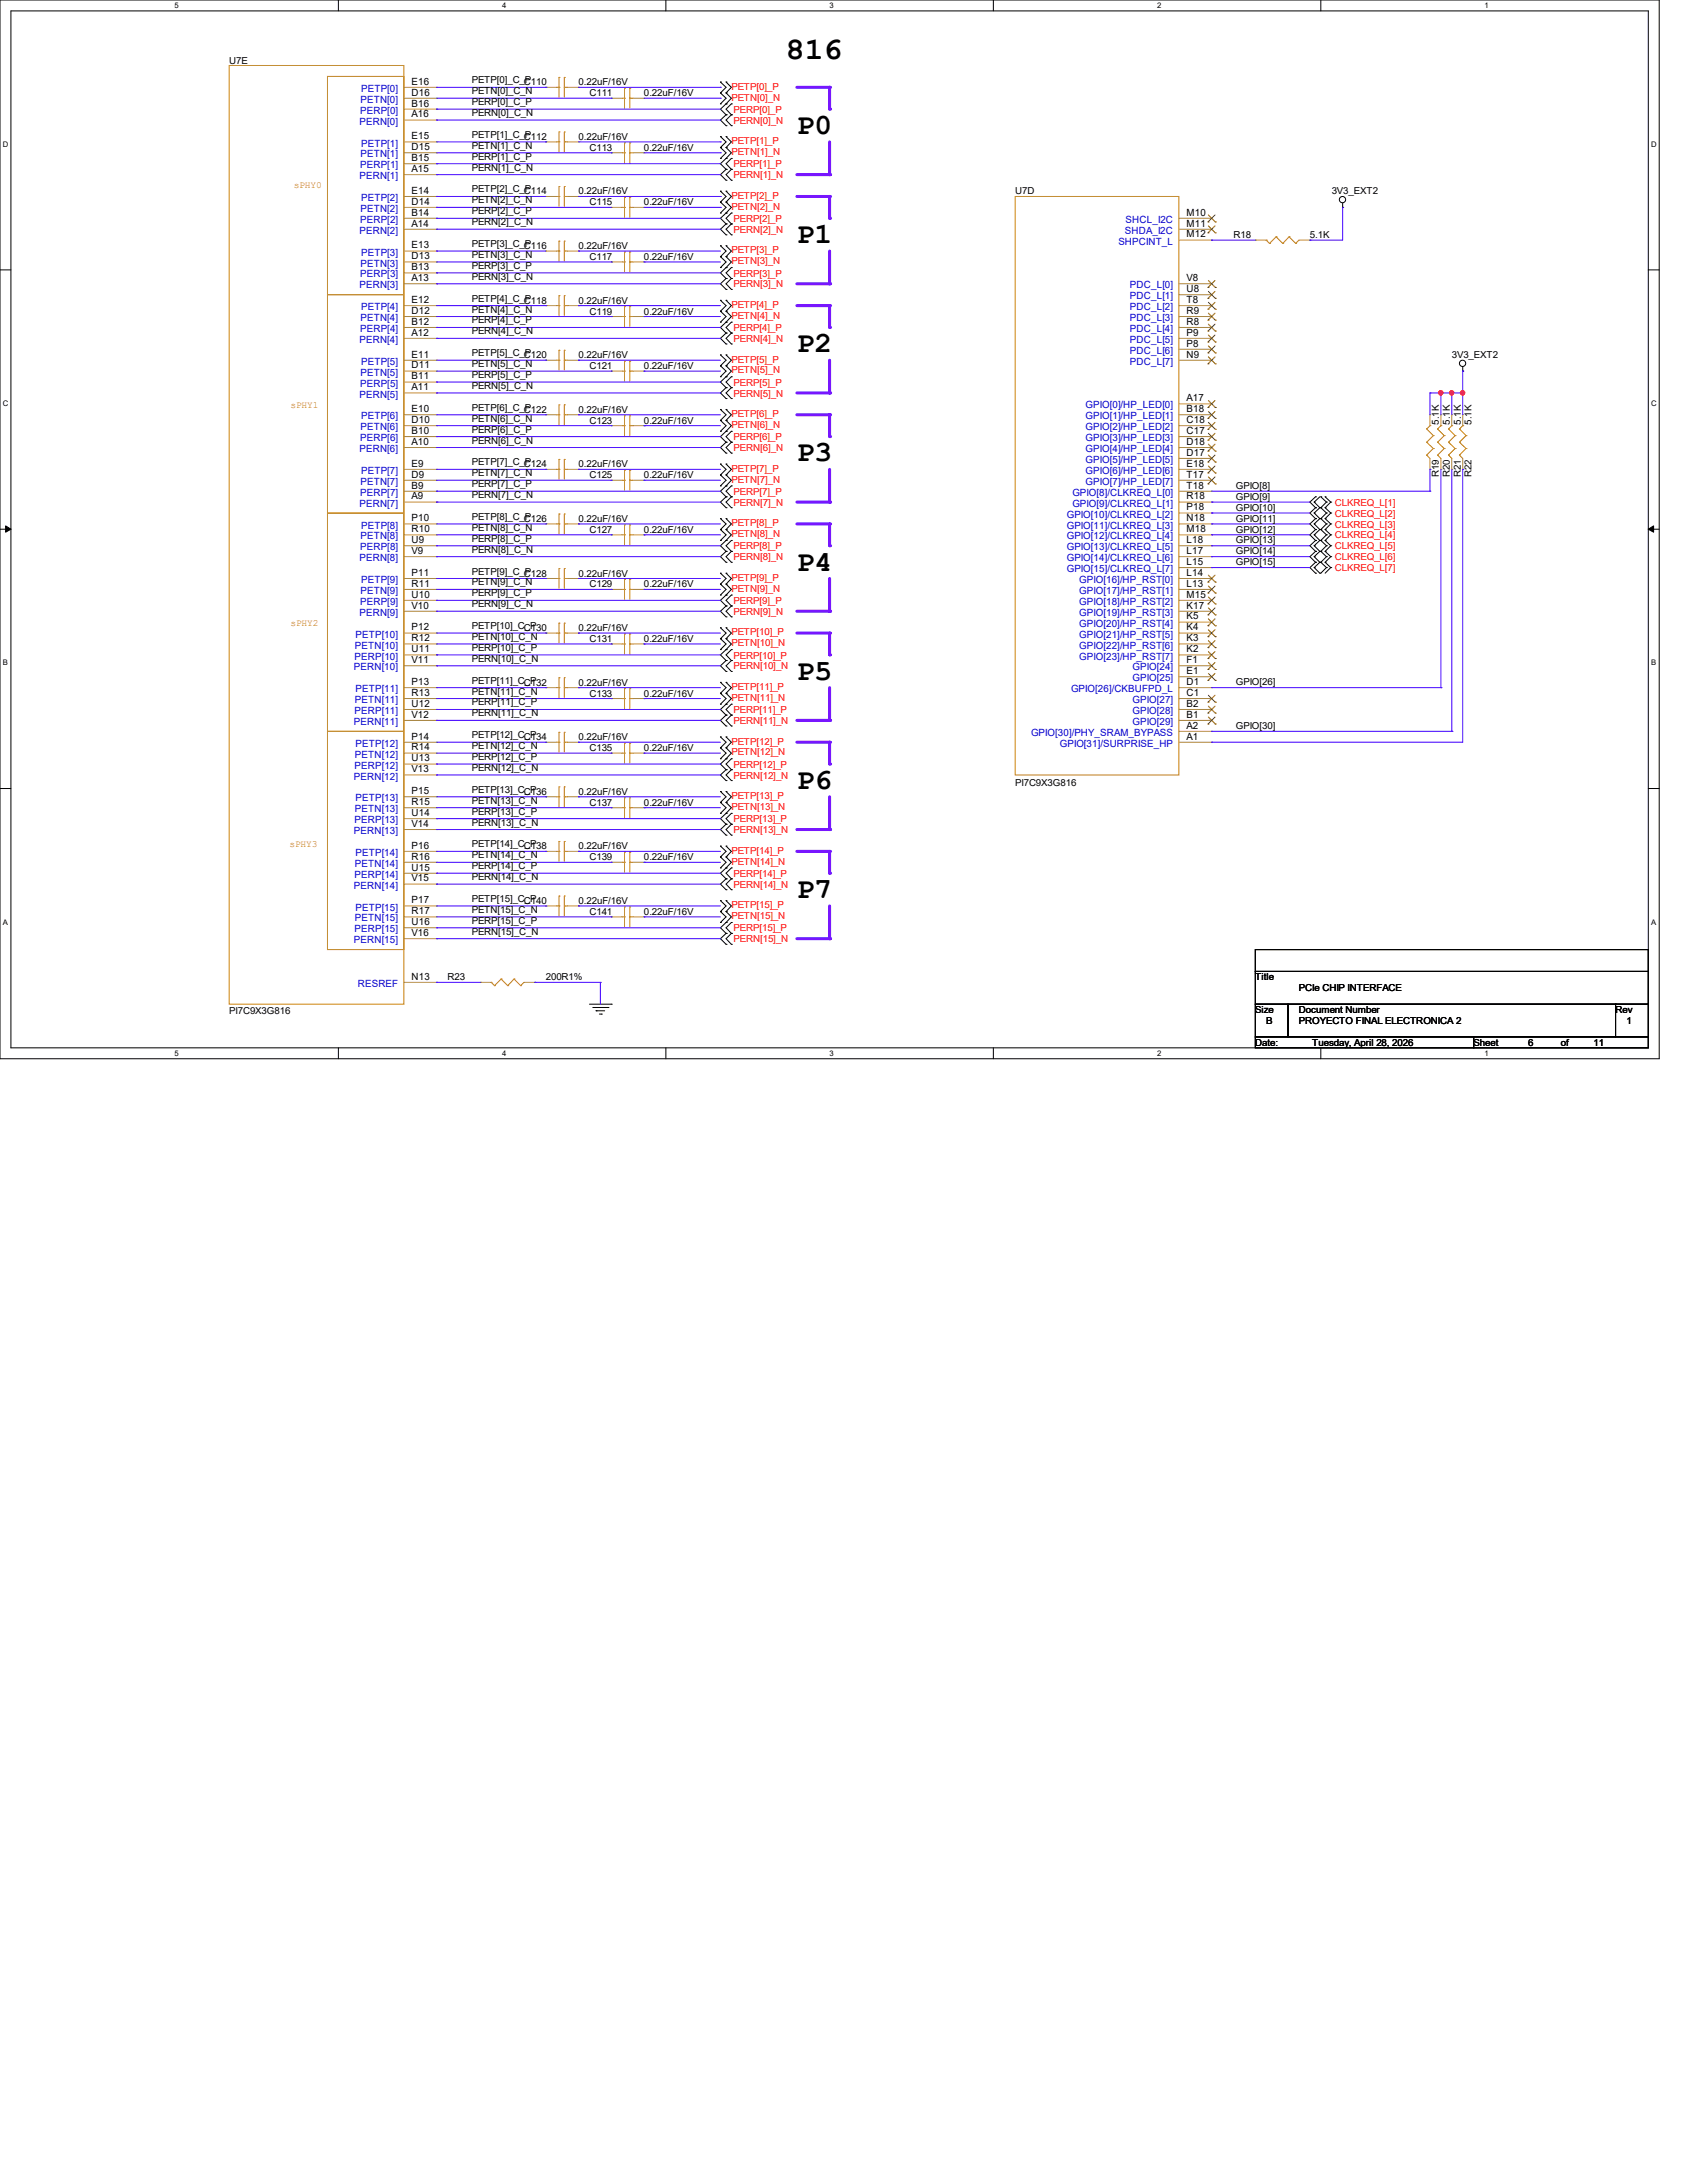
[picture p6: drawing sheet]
<svg xmlns="http://www.w3.org/2000/svg" width="216mm" height="279mm" viewBox="0 0 216 279" stroke-linecap="round" stroke-linejoin="round" font-family="sans-serif">
<defs><g id="words">
<text font-size="4" x="100.6" y="7.6">816</text>
<g font-size="3.8">
<text x="102" y="17.1">P0</text>
<text x="102" y="31.1">P1</text>
<text x="102" y="45.1">P2</text>
<text x="102" y="59.1">P3</text>
<text x="102" y="73">P4</text>
<text x="102" y="87">P5</text>
<text x="102" y="101">P6</text>
<text x="102" y="114.9">P7</text>
</g>
<g font-size="1.3" fill="#00c">
<text x="46.2" y="11.8">PETP[0]</text>
<text x="46" y="16">PERN[0]</text>
<text x="46.1" y="14.6">PERP[0]</text>
<text x="46.1" y="13.2">PETN[0]</text>
<text x="46" y="22.9">PERN[1]</text>
<text x="46.1" y="21.5">PERP[1]</text>
<text x="46.1" y="20.2">PETN[1]</text>
<text x="46.2" y="18.8">PETP[1]</text>
<text x="46" y="29.9">PERN[2]</text>
<text x="46.1" y="28.5">PERP[2]</text>
<text x="46.1" y="27.1">PETN[2]</text>
<text x="46.2" y="25.7">PETP[2]</text>
<text x="144" y="29.9">SHDA_I2C</text>
<text x="144.1" y="28.5">SHCL_I2C</text>
<text x="46.1" y="35.5">PERP[3]</text>
<text x="46.1" y="34.1">PETN[3]</text>
<text x="46.2" y="32.7">PETP[3]</text>
<text x="143.1" y="31.3">SHPCINT_L</text>
<text x="46" y="36.9">PERN[3]</text>
<text x="46.1" y="41.1">PETN[4]</text>
<text x="46.2" y="39.7">PETP[4]</text>
<text x="144.6" y="36.9">PDC_L[0]</text>
<text x="144.6" y="38.3">PDC_L[1]</text>
<text x="144.6" y="39.7">PDC_L[2]</text>
<text x="144.6" y="41.1">PDC_L[3]</text>
<text x="46" y="43.9">PERN[4]</text>
<text x="46.1" y="42.5">PERP[4]</text>
<text x="46.2" y="46.7">PETP[5]</text>
<text x="144.6" y="42.5">PDC_L[4]</text>
<text x="144.6" y="43.9">PDC_L[5]</text>
<text x="144.6" y="45.3">PDC_L[6]</text>
<text x="144.6" y="46.7">PDC_L[7]</text>
<text x="46" y="50.9">PERN[5]</text>
<text x="46.1" y="49.5">PERP[5]</text>
<text x="46.1" y="48.1">PETN[5]</text>
<text x="46.2" y="53.7">PETP[6]</text>
<text x="138.9" y="52.3">GPIO[0]/HP_LED[0]</text>
<text x="138.9" y="53.7">GPIO[1]/HP_LED[1]</text>
<text x="46" y="57.9">PERN[6]</text>
<text x="46.1" y="56.5">PERP[6]</text>
<text x="46.1" y="55.1">PETN[6]</text>
<text x="138.9" y="55.1">GPIO[2]/HP_LED[2]</text>
<text x="138.9" y="56.5">GPIO[3]/HP_LED[3]</text>
<text x="138.9" y="57.9">GPIO[4]/HP_LED[4]</text>
<text x="138.9" y="59.3">GPIO[5]/HP_LED[5]</text>
<text x="46" y="64.9">PERN[7]</text>
<text x="46.1" y="63.5">PERP[7]</text>
<text x="46.1" y="62.1">PETN[7]</text>
<text x="46.2" y="60.7">PETP[7]</text>
<text x="137.2" y="63.5">GPIO[8]/CLKREQ_L[0]</text>
<text x="137.2" y="64.9">GPIO[9]/CLKREQ_L[1]</text>
<text x="138.9" y="60.7">GPIO[6]/HP_LED[6]</text>
<text x="138.9" y="62.1">GPIO[7]/HP_LED[7]</text>
<text x="46" y="71.8">PERN[8]</text>
<text x="46.1" y="70.4">PERP[8]</text>
<text x="46.1" y="69">PETN[8]</text>
<text x="46.2" y="67.6">PETP[8]</text>
<text x="136.5" y="66.2">GPIO[10]/CLKREQ_L[2]</text>
<text x="136.5" y="67.6">GPIO[11]/CLKREQ_L[3]</text>
<text x="136.5" y="69">GPIO[12]/CLKREQ_L[4]</text>
<text x="136.5" y="70.4">GPIO[13]/CLKREQ_L[5]</text>
<text x="136.5" y="71.8">GPIO[14]/CLKREQ_L[6]</text>
<text x="46.1" y="77.4">PERP[9]</text>
<text x="46.1" y="76">PETN[9]</text>
<text x="46.2" y="74.6">PETP[9]</text>
<text x="136.5" y="73.2">GPIO[15]/CLKREQ_L[7]</text>
<text x="138.1" y="74.6">GPIO[16]/HP_RST[0]</text>
<text x="138.1" y="76">GPIO[17]/HP_RST[1]</text>
<text x="138.1" y="77.4">GPIO[18]/HP_RST[2]</text>
<text x="45.4" y="83">PETN[10]</text>
<text x="45.5" y="81.6">PETP[10]</text>
<text x="46" y="78.8">PERN[9]</text>
<text x="138.1" y="78.8">GPIO[19]/HP_RST[3]</text>
<text x="138.1" y="80.2">GPIO[20]/HP_RST[4]</text>
<text x="138.1" y="81.6">GPIO[21]/HP_RST[5]</text>
<text x="138.1" y="83">GPIO[22]/HP_RST[6]</text>
<text x="45.3" y="85.8">PERN[10]</text>
<text x="45.4" y="84.4">PERP[10]</text>
<text x="45.4" y="90">PETN[11]</text>
<text x="45.5" y="88.6">PETP[11]</text>
<text x="137.1" y="88.6">GPIO[26]/CKBUFPD_L</text>
<text x="138.1" y="84.4">GPIO[23]/HP_RST[7]</text>
<text x="144.9" y="85.8">GPIO[24]</text>
<text x="144.9" y="87.2">GPIO[25]</text>
<text x="144.9" y="90">GPIO[27]</text>
<text x="45.3" y="92.8">PERN[11]</text>
<text x="45.4" y="91.4">PERP[11]</text>
<text x="45.5" y="95.6">PETP[12]</text>
<text x="131.9" y="94.2">GPIO[30]/PHY_SRAM_BYPASS</text>
<text x="135.6" y="95.6">GPIO[31]/SURPRISE_HP</text>
<text x="144.9" y="91.4">GPIO[28]</text>
<text x="144.9" y="92.8">GPIO[29]</text>
<text x="45.3" y="99.8">PERN[12]</text>
<text x="45.4" y="98.4">PERP[12]</text>
<text x="45.4" y="97">PETN[12]</text>
<text x="45.3" y="106.8">PERN[13]</text>
<text x="45.4" y="105.4">PERP[13]</text>
<text x="45.4" y="104">PETN[13]</text>
<text x="45.5" y="102.6">PETP[13]</text>
<text x="45.3" y="113.7">PERN[14]</text>
<text x="45.4" y="112.3">PERP[14]</text>
<text x="45.4" y="111">PETN[14]</text>
<text x="45.5" y="109.6">PETP[14]</text>
<text x="45.4" y="119.3">PERP[15]</text>
<text x="45.4" y="117.9">PETN[15]</text>
<text x="45.5" y="116.5">PETP[15]</text>
<text x="45.3" y="120.7">PERN[15]</text>
<text x="45.8" y="126.3">RESREF</text>
</g>
<g font-size="1.3">
<text x="52.7" y="10.8">E16</text>
<text x="52.7" y="15">A16</text>
<text x="52.7" y="13.6">B16</text>
<text x="52.7" y="12.2">D16</text>
<text x="52.7" y="17.8">E15</text>
<text x="52.7" y="22">A15</text>
<text x="52.7" y="20.6">B15</text>
<text x="52.7" y="19.2">D15</text>
<text x="52.7" y="29">A14</text>
<text x="52.7" y="27.6">B14</text>
<text x="52.7" y="26.2">D14</text>
<text x="52.7" y="24.8">E14</text>
<text x="151.8" y="27.6">M10</text>
<text x="151.8" y="29">M11</text>
<text x="52.7" y="36">A13</text>
<text x="52.7" y="34.6">B13</text>
<text x="52.7" y="33.2">D13</text>
<text x="52.7" y="31.8">E13</text>
<text x="151.8" y="36">V8</text>
<text x="151.8" y="30.4">M12</text>
<text x="52.7" y="41.6">B12</text>
<text x="52.7" y="40.2">D12</text>
<text x="52.7" y="38.8">E12</text>
<text x="151.8" y="37.4">U8</text>
<text x="151.8" y="38.8">T8</text>
<text x="151.8" y="40.2">R9</text>
<text x="151.8" y="41.6">R8</text>
<text x="52.7" y="43">A12</text>
<text x="52.7" y="47.2">D11</text>
<text x="52.7" y="45.8">E11</text>
<text x="151.8" y="43">P9</text>
<text x="151.8" y="44.4">P8</text>
<text x="151.8" y="45.8">N9</text>
<text x="52.7" y="50">A11</text>
<text x="52.7" y="48.6">B11</text>
<text x="52.7" y="52.7">E10</text>
<text x="151.8" y="51.3">A17</text>
<text x="151.8" y="52.7">B18</text>
<text x="52.7" y="56.9">A10</text>
<text x="52.7" y="55.5">B10</text>
<text x="52.7" y="54.1">D10</text>
<text x="52.7" y="59.7">E9</text>
<text x="151.8" y="54.1">C18</text>
<text x="151.8" y="55.5">C17</text>
<text x="151.8" y="56.9">D18</text>
<text x="151.8" y="58.3">D17</text>
<text x="151.8" y="59.7">E18</text>
<text x="52.7" y="63.9">A9</text>
<text x="52.7" y="62.5">B9</text>
<text x="52.7" y="61.1">D9</text>
<text x="151.8" y="65.3">P18</text>
<text x="151.8" y="61.1">T17</text>
<text x="151.8" y="62.5">T18</text>
<text x="151.8" y="63.9">R18</text>
<text x="52.7" y="70.9">V9</text>
<text x="52.7" y="69.5">U9</text>
<text x="52.7" y="68.1">R10</text>
<text x="52.7" y="66.7">P10</text>
<text x="151.8" y="66.7">N18</text>
<text x="151.8" y="68.1">M18</text>
<text x="151.8" y="69.5">L18</text>
<text x="151.8" y="70.9">L17</text>
<text x="52.7" y="77.9">V10</text>
<text x="52.7" y="76.5">U10</text>
<text x="52.7" y="75.1">R11</text>
<text x="52.7" y="73.7">P11</text>
<text x="151.8" y="72.3">L15</text>
<text x="151.8" y="73.7">L14</text>
<text x="151.8" y="75.1">L13</text>
<text x="151.8" y="76.5">M15</text>
<text x="151.8" y="77.9">K17</text>
<text x="52.7" y="83.5">U11</text>
<text x="52.7" y="82.1">R12</text>
<text x="52.7" y="80.7">P12</text>
<text x="151.8" y="79.3">K5</text>
<text x="151.8" y="80.7">K4</text>
<text x="151.8" y="82.1">K3</text>
<text x="151.8" y="83.5">K2</text>
<text x="52.7" y="84.9">V11</text>
<text x="52.7" y="89.1">R13</text>
<text x="52.7" y="87.7">P13</text>
<text x="151.8" y="84.9">F1</text>
<text x="151.8" y="86.3">E1</text>
<text x="151.8" y="87.7">D1</text>
<text x="151.8" y="89.1">C1</text>
<text x="52.7" y="91.9">V12</text>
<text x="52.7" y="90.5">U12</text>
<text x="52.7" y="94.7">P14</text>
<text x="151.8" y="90.5">B2</text>
<text x="151.8" y="91.9">B1</text>
<text x="151.8" y="93.3">A2</text>
<text x="151.8" y="94.7">A1</text>
<text x="52.7" y="98.8">V13</text>
<text x="52.7" y="97.4">U13</text>
<text x="52.7" y="96.1">R14</text>
<text x="52.7" y="101.6">P15</text>
<text x="52.7" y="105.8">V14</text>
<text x="52.7" y="104.4">U14</text>
<text x="52.7" y="103">R15</text>
<text x="52.7" y="112.8">V15</text>
<text x="52.7" y="111.4">U15</text>
<text x="52.7" y="110">R16</text>
<text x="52.7" y="108.6">P16</text>
<text x="52.7" y="119.8">V16</text>
<text x="52.7" y="118.4">U16</text>
<text x="52.7" y="117">R17</text>
<text x="52.7" y="115.6">P17</text>
<text x="52.7" y="125.4">N13</text>
</g>
<g font-size="1.2">
<text x="29.3" y="8.1">U7E</text>
<text x="60.4" y="10.7">PETP[0]_C_P</text>
<text x="67.1" y="10.9">C110</text>
<text x="74" y="10.9">0.22uF/16V</text>
<text x="60.4" y="12.1">PETN[0]_C_N</text>
<text x="60.4" y="13.5">PERP[0]_C_P</text>
<text x="60.4" y="14.9">PERN[0]_C_N</text>
<text x="60.4" y="17.7">PETP[1]_C_P</text>
<text x="67.1" y="17.9">C112</text>
<text x="74" y="17.9">0.22uF/16V</text>
<text x="75.4" y="12.3">C111</text>
<text x="82.4" y="12.3">0.22uF/16V</text>
<text x="60.4" y="19">PETN[1]_C_N</text>
<text x="60.4" y="20.4">PERP[1]_C_P</text>
<text x="60.4" y="21.8">PERN[1]_C_N</text>
<text x="75.4" y="19.3">C113</text>
<text x="82.4" y="19.3">0.22uF/16V</text>
<text x="60.4" y="24.6">PETP[2]_C_P</text>
<text x="60.4" y="26">PETN[2]_C_N</text>
<text x="60.4" y="27.4">PERP[2]_C_P</text>
<text x="60.4" y="28.8">PERN[2]_C_N</text>
<text x="67.1" y="24.9">C114</text>
<text x="74" y="24.9">0.22uF/16V</text>
<text x="75.4" y="26.3">C115</text>
<text x="82.4" y="26.3">0.22uF/16V</text>
<text x="129.9" y="24.9">U7D</text>
<text x="170.4" y="24.9">3V3_EXT2</text>
<text x="60.4" y="31.6">PETP[3]_C_P</text>
<text x="60.4" y="33">PETN[3]_C_N</text>
<text x="60.4" y="34.4">PERP[3]_C_P</text>
<text x="60.4" y="35.8">PERN[3]_C_N</text>
<text x="67.1" y="31.9">C116</text>
<text x="74" y="31.9">0.22uF/16V</text>
<text x="75.4" y="33.3">C117</text>
<text x="82.4" y="33.3">0.22uF/16V</text>
<text x="157.9" y="30.5">R18</text>
<text x="167.6" y="30.5">5.1K</text>
<text x="60.4" y="38.6">PETP[4]_C_P</text>
<text x="60.4" y="40">PETN[4]_C_N</text>
<text x="60.4" y="41.4">PERP[4]_C_P</text>
<text x="67.1" y="38.9">C118</text>
<text x="74" y="38.9">0.22uF/16V</text>
<text x="75.4" y="40.3">C119</text>
<text x="82.4" y="40.3">0.22uF/16V</text>
<text x="60.4" y="42.8">PERN[4]_C_N</text>
<text x="60.4" y="45.6">PETP[5]_C_P</text>
<text x="60.4" y="47">PETN[5]_C_N</text>
<text x="67.1" y="45.8">C120</text>
<text x="74" y="45.8">0.22uF/16V</text>
<text x="75.4" y="47.2">C121</text>
<text x="82.4" y="47.2">0.22uF/16V</text>
<text x="185.8" y="45.8">3V3_EXT2</text>
<text x="60.4" y="48.4">PERP[5]_C_P</text>
<text x="60.4" y="49.8">PERN[5]_C_N</text>
<text x="60.4" y="52.6">PETP[6]_C_P</text>
<text x="60.4" y="54">PETN[6]_C_N</text>
<text x="67.1" y="52.8">C122</text>
<text x="74" y="52.8">0.22uF/16V</text>
<text x="60.4" y="55.4">PERP[6]_C_P</text>
<text x="60.4" y="56.8">PERN[6]_C_N</text>
<text x="60.4" y="59.6">PETP[7]_C_P</text>
<text x="67.1" y="59.8">C124</text>
<text x="74" y="59.8">0.22uF/16V</text>
<text x="75.4" y="54.2">C123</text>
<text x="82.4" y="54.2">0.22uF/16V</text>
<text x="184.1" y="54.4" transform="rotate(-90 184.1 54.4)">5.1K</text>
<text x="185.5" y="54.4" transform="rotate(-90 185.5 54.4)">5.1K</text>
<text x="186.9" y="54.4" transform="rotate(-90 186.9 54.4)">5.1K</text>
<text x="188.3" y="54.4" transform="rotate(-90 188.3 54.4)">5.1K</text>
<text x="60.4" y="61">PETN[7]_C_N</text>
<text x="60.4" y="62.4">PERP[7]_C_P</text>
<text x="60.4" y="63.8">PERN[7]_C_N</text>
<text x="75.4" y="61.2">C125</text>
<text x="82.4" y="61.2">0.22uF/16V</text>
<text x="158.2" y="62.6">GPIO[8]</text>
<text x="158.2" y="64">GPIO[9]</text>
<text x="158.2" y="65.4">GPIO[10]</text>
<text x="184.1" y="61" transform="rotate(-90 184.1 61)">R19</text>
<text x="185.5" y="61" transform="rotate(-90 185.5 61)">R20</text>
<text x="186.9" y="61" transform="rotate(-90 186.9 61)">R21</text>
<text x="188.3" y="61" transform="rotate(-90 188.3 61)">R22</text>
<text x="60.4" y="66.5">PETP[8]_C_P</text>
<text x="60.4" y="67.9">PETN[8]_C_N</text>
<text x="60.4" y="69.3">PERP[8]_C_P</text>
<text x="60.4" y="70.7">PERN[8]_C_N</text>
<text x="67.1" y="66.8">C126</text>
<text x="74" y="66.8">0.22uF/16V</text>
<text x="75.4" y="68.2">C127</text>
<text x="82.4" y="68.2">0.22uF/16V</text>
<text x="158.2" y="66.8">GPIO[11]</text>
<text x="158.2" y="68.2">GPIO[12]</text>
<text x="158.2" y="69.6">GPIO[13]</text>
<text x="158.2" y="70.9">GPIO[14]</text>
<text x="60.4" y="73.5">PETP[9]_C_P</text>
<text x="60.4" y="74.9">PETN[9]_C_N</text>
<text x="60.4" y="76.3">PERP[9]_C_P</text>
<text x="60.4" y="77.7">PERN[9]_C_N</text>
<text x="67.1" y="73.8">C128</text>
<text x="74" y="73.8">0.22uF/16V</text>
<text x="75.4" y="75.2">C129</text>
<text x="82.4" y="75.2">0.22uF/16V</text>
<text x="158.2" y="72.3">GPIO[15]</text>
<text x="60.4" y="80.5">PETP[10]_C_P</text>
<text x="60.4" y="81.9">PETN[10]_C_N</text>
<text x="60.4" y="83.3">PERP[10]_C_P</text>
<text x="67.1" y="80.8">C130</text>
<text x="74" y="80.8">0.22uF/16V</text>
<text x="75.4" y="82.2">C131</text>
<text x="82.4" y="82.2">0.22uF/16V</text>
<text x="60.4" y="84.7">PERN[10]_C_N</text>
<text x="60.4" y="87.5">PETP[11]_C_P</text>
<text x="60.4" y="88.9">PETN[11]_C_N</text>
<text x="67.1" y="87.8">C132</text>
<text x="74" y="87.8">0.22uF/16V</text>
<text x="75.4" y="89.2">C133</text>
<text x="82.4" y="89.2">0.22uF/16V</text>
<text x="158.2" y="87.7">GPIO[26]</text>
<text x="60.4" y="90.3">PERP[11]_C_P</text>
<text x="60.4" y="91.7">PERN[11]_C_N</text>
<text x="60.4" y="94.5">PETP[12]_C_P</text>
<text x="60.4" y="95.9">PETN[12]_C_N</text>
<text x="67.1" y="94.7">C134</text>
<text x="74" y="94.7">0.22uF/16V</text>
<text x="158.2" y="93.3">GPIO[30]</text>
<text x="60.4" y="97.3">PERP[12]_C_P</text>
<text x="60.4" y="98.7">PERN[12]_C_N</text>
<text x="60.4" y="101.5">PETP[13]_C_P</text>
<text x="67.1" y="101.7">C136</text>
<text x="74" y="101.7">0.22uF/16V</text>
<text x="75.4" y="96.1">C135</text>
<text x="82.4" y="96.1">0.22uF/16V</text>
<text x="129.9" y="100.6">PI7C9X3G816</text>
<text x="60.4" y="102.9">PETN[13]_C_N</text>
<text x="60.4" y="104.3">PERP[13]_C_P</text>
<text x="60.4" y="105.7">PERN[13]_C_N</text>
<text x="75.4" y="103.1">C137</text>
<text x="82.4" y="103.1">0.22uF/16V</text>
<text x="60.4" y="108.5">PETP[14]_C_P</text>
<text x="60.4" y="109.9">PETN[14]_C_N</text>
<text x="60.4" y="111.3">PERP[14]_C_P</text>
<text x="60.4" y="112.6">PERN[14]_C_N</text>
<text x="67.1" y="108.7">C138</text>
<text x="74" y="108.7">0.22uF/16V</text>
<text x="75.4" y="110.1">C139</text>
<text x="82.4" y="110.1">0.22uF/16V</text>
<text x="60.4" y="115.4">PETP[15]_C_P</text>
<text x="60.4" y="116.8">PETN[15]_C_N</text>
<text x="60.4" y="118.2">PERP[15]_C_P</text>
<text x="60.4" y="119.6">PERN[15]_C_N</text>
<text x="67.1" y="115.7">C140</text>
<text x="74" y="115.7">0.22uF/16V</text>
<text x="75.4" y="117.1">C141</text>
<text x="82.4" y="117.1">0.22uF/16V</text>
<text x="57.3" y="125.5">R23</text>
<text x="69.8" y="125.5">200R1%</text>
<text x="160.6" y="125.5">Title</text>
<text x="29.3" y="129.8">PI7C9X3G816</text>
<text x="160.6" y="129.7">Size</text>
<text x="162" y="131.1">B</text>
<text x="166.2" y="129.7">Document Number</text>
<text x="166.2" y="131.1">PROYECTO FINAL ELECTRONICA 2</text>
<text x="166.2" y="126.9">PCIe CHIP INTERFACE</text>
<text x="206.8" y="129.7">Rev</text>
<text x="208.1" y="131.1">1</text>
<text x="160.6" y="133.9">Date:</text>
<text x="167.9" y="133.9">Tuesday, April 28, 2026</text>
<text x="188.6" y="133.9">Sheet</text>
<text x="195.6" y="133.9">6</text>
<text x="199.8" y="133.9">of</text>
<text x="204" y="133.9">11</text>
</g>
<g font-size="1.2" fill="#f00">
<text x="93.6" y="11.5">PETP[0]_P</text>
<text x="93.6" y="12.9">PETN[0]_N</text>
<text x="93.9" y="14.4">PERP[0]_P</text>
<text x="93.9" y="15.8">PERN[0]_N</text>
<text x="93.6" y="18.5">PETP[1]_P</text>
<text x="93.6" y="19.9">PETN[1]_N</text>
<text x="93.9" y="21.4">PERP[1]_P</text>
<text x="93.9" y="22.8">PERN[1]_N</text>
<text x="93.6" y="25.4">PETP[2]_P</text>
<text x="93.6" y="26.8">PETN[2]_N</text>
<text x="93.9" y="28.4">PERP[2]_P</text>
<text x="93.9" y="29.8">PERN[2]_N</text>
<text x="93.6" y="32.4">PETP[3]_P</text>
<text x="93.6" y="33.8">PETN[3]_N</text>
<text x="93.9" y="35.4">PERP[3]_P</text>
<text x="93.6" y="39.4">PETP[4]_P</text>
<text x="93.6" y="40.8">PETN[4]_N</text>
<text x="93.9" y="36.8">PERN[3]_N</text>
<text x="93.6" y="46.4">PETP[5]_P</text>
<text x="93.6" y="47.8">PETN[5]_N</text>
<text x="93.9" y="42.4">PERP[4]_P</text>
<text x="93.9" y="43.8">PERN[4]_N</text>
<text x="93.6" y="53.4">PETP[6]_P</text>
<text x="93.9" y="49.4">PERP[5]_P</text>
<text x="93.9" y="50.8">PERN[5]_N</text>
<text x="93.6" y="54.8">PETN[6]_N</text>
<text x="93.9" y="56.3">PERP[6]_P</text>
<text x="93.9" y="57.7">PERN[6]_N</text>
<text x="93.6" y="60.4">PETP[7]_P</text>
<text x="93.6" y="61.8">PETN[7]_N</text>
<text x="93.9" y="63.3">PERP[7]_P</text>
<text x="93.9" y="64.7">PERN[7]_N</text>
<text x="170.9" y="64.7">CLKREQ_L[1]</text>
<text x="93.6" y="67.4">PETP[8]_P</text>
<text x="93.6" y="68.7">PETN[8]_N</text>
<text x="93.9" y="70.3">PERP[8]_P</text>
<text x="93.9" y="71.7">PERN[8]_N</text>
<text x="170.9" y="66.1">CLKREQ_L[2]</text>
<text x="170.9" y="67.5">CLKREQ_L[3]</text>
<text x="170.9" y="68.9">CLKREQ_L[4]</text>
<text x="170.9" y="70.3">CLKREQ_L[5]</text>
<text x="170.9" y="71.7">CLKREQ_L[6]</text>
<text x="93.6" y="74.3">PETP[9]_P</text>
<text x="93.6" y="75.7">PETN[9]_N</text>
<text x="93.9" y="77.3">PERP[9]_P</text>
<text x="170.9" y="73.1">CLKREQ_L[7]</text>
<text x="93.6" y="81.3">PETP[10]_P</text>
<text x="93.6" y="82.7">PETN[10]_N</text>
<text x="93.9" y="78.7">PERN[9]_N</text>
<text x="93.6" y="88.3">PETP[11]_P</text>
<text x="93.6" y="89.7">PETN[11]_N</text>
<text x="93.9" y="84.3">PERP[10]_P</text>
<text x="93.9" y="85.7">PERN[10]_N</text>
<text x="93.6" y="95.3">PETP[12]_P</text>
<text x="93.9" y="91.3">PERP[11]_P</text>
<text x="93.9" y="92.7">PERN[11]_N</text>
<text x="93.6" y="96.7">PETN[12]_N</text>
<text x="93.9" y="98.3">PERP[12]_P</text>
<text x="93.9" y="99.7">PERN[12]_N</text>
<text x="93.6" y="102.3">PETP[13]_P</text>
<text x="93.6" y="103.7">PETN[13]_N</text>
<text x="93.9" y="105.2">PERP[13]_P</text>
<text x="93.9" y="106.6">PERN[13]_N</text>
<text x="93.6" y="109.3">PETP[14]_P</text>
<text x="93.6" y="110.7">PETN[14]_N</text>
<text x="93.9" y="112.2">PERP[14]_P</text>
<text x="93.9" y="113.6">PERN[14]_N</text>
<text x="93.6" y="116.2">PETP[15]_P</text>
<text x="93.6" y="117.6">PETN[15]_N</text>
<text x="93.9" y="119.2">PERP[15]_P</text>
<text x="93.9" y="120.6">PERN[15]_N</text>
</g>
<g font-size="1.2" fill="#cc8006">
<text x="37.6" y="24.1">sPHY0</text>
<text x="37.2" y="52.3">sPHY1</text>
<text x="37.2" y="80.1">sPHY2</text>
<text x="37" y="108.5">sPHY3</text>
</g>
<g font-size="1">
<text x="22.4" y="1.1">5</text>
<text x="64.3" y="1.1">4</text>
<text x="106.2" y="1.1">3</text>
<text x="148.1" y="1.1">2</text>
<text x="190" y="1.1">1</text>
<text x=".4" y="18.8">D</text>
<text x="211.3" y="18.8">D</text>
<text x=".4" y="52">C</text>
<text x="211.3" y="52">C</text>
<text x=".4" y="85.2">B</text>
<text x="211.3" y="85.2">B</text>
<text x=".4" y="118.4">A</text>
<text x="211.3" y="118.4">A</text>
<text x="22.4" y="135.2">5</text>
<text x="64.3" y="135.2">4</text>
<text x="106.2" y="135.2">3</text>
<text x="148.1" y="135.2">2</text>
<text x="190" y="135.2">1</text>
</g>
</g></defs>
<path d="M0 0h212.3v135.5h-212.3zM1.4 1.4h209.5v132.7h-209.5z" fill="none" stroke="#000" stroke-width=".13"/>
<g fill="#fff">
<path d="M22.4 .2h.5v1.1h-.5z"/>
<path d="M22.4 134.3h.5v1.1h-.5z"/>
</g>
<path d="M43.3 0v1.4M43.3 134.1v1.4" fill="none" stroke="#000" stroke-width=".13"/>
<g fill="#fff">
<path d="M64.3 .2h.5v1.1h-.5z"/>
<path d="M64.3 134.3h.5v1.1h-.5z"/>
</g>
<path d="M85.2 0v1.4M85.2 134.1v1.4" fill="none" stroke="#000" stroke-width=".13"/>
<g fill="#fff">
<path d="M106.2 .2h.5v1.1h-.5z"/>
<path d="M106.2 134.3h.5v1.1h-.5z"/>
</g>
<path d="M127.1 0v1.4M127.1 134.1v1.4" fill="none" stroke="#000" stroke-width=".13"/>
<g fill="#fff">
<path d="M148.1 .2h.5v1.1h-.5z"/>
<path d="M148.1 134.3h.5v1.1h-.5z"/>
</g>
<path d="M169 0v1.4M169 134.1v1.4" fill="none" stroke="#000" stroke-width=".13"/>
<g fill="#fff">
<path d="M190 .2h.5v1.1h-.5z"/>
<path d="M190 134.3h.5v1.1h-.5z"/>
<path d="M.4 17.9h.7v1.1h-.7z"/>
<path d="M211.3 17.9h.7v1.1h-.7z"/>
<path d="M.4 51.1h.7v1.1h-.7z"/>
<path d="M211.3 51.1h.7v1.1h-.7z"/>
</g>
<path d="M0 34.5h1.4M210.9 34.5h1.4" fill="none" stroke="#000" stroke-width=".13"/>
<g fill="#fff">
<path d="M.4 84.3h.6v1.1h-.6z"/>
<path d="M211.3 84.3h.7v1.1h-.7z"/>
</g>
<path d="M0 67.7h1.4M210.9 67.7h1.4" fill="none" stroke="#000" stroke-width=".13"/>
<path d="M.7 67.3l.7 .4-.7 .4zM210.9 67.7l.7-.4v.8z" fill="#000" stroke="#000" stroke-width=".13"/>
<g fill="#fff">
<path d="M.4 117.5h.6v1.1h-.6z"/>
<path d="M211.3 117.5h.7v1.1h-.7z"/>
</g>
<path d="M0 100.9h1.4M210.9 100.9h1.4" fill="none" stroke="#000" stroke-width=".13"/>
<path d="M106.2 11.2v2.8" fill="none" stroke="#8000ff" stroke-width=".38"/>
<circle cx="106.2" cy="14" r=".19" fill="#8000ff"/>
<path d="M102 11.2h4.2" fill="none" stroke="#8000ff" stroke-width=".38"/>
<circle cx="106.2" cy="11.2" r=".19" fill="#8000ff"/>
<path d="M106.2 18.2v4.2" fill="none" stroke="#8000ff" stroke-width=".38"/>
<circle cx="106.2" cy="22.4" r=".19" fill="#8000ff"/>
<path d="M102 22.4h4.2" fill="none" stroke="#8000ff" stroke-width=".38"/>
<circle cx="106.2" cy="22.4" r=".19" fill="#8000ff"/>
<path d="M106.2 25.1v2.8" fill="none" stroke="#8000ff" stroke-width=".38"/>
<circle cx="106.2" cy="27.9" r=".19" fill="#8000ff"/>
<path d="M102 25.1h4.2" fill="none" stroke="#8000ff" stroke-width=".38"/>
<circle cx="106.2" cy="25.1" r=".19" fill="#8000ff"/>
<path d="M106.2 32.1v4.2" fill="none" stroke="#8000ff" stroke-width=".38"/>
<circle cx="106.2" cy="36.3" r=".19" fill="#8000ff"/>
<path d="M102 36.3h4.2" fill="none" stroke="#8000ff" stroke-width=".38"/>
<circle cx="106.2" cy="36.3" r=".19" fill="#8000ff"/>
<path d="M106.2 39.1v2.8" fill="none" stroke="#8000ff" stroke-width=".38"/>
<circle cx="106.2" cy="41.9" r=".19" fill="#8000ff"/>
<path d="M102 39.1h4.2" fill="none" stroke="#8000ff" stroke-width=".38"/>
<circle cx="106.2" cy="39.1" r=".19" fill="#8000ff"/>
<path d="M106.2 46.1v4.2" fill="none" stroke="#8000ff" stroke-width=".38"/>
<circle cx="106.2" cy="50.3" r=".19" fill="#8000ff"/>
<path d="M102 50.3h4.2" fill="none" stroke="#8000ff" stroke-width=".38"/>
<circle cx="106.2" cy="50.3" r=".19" fill="#8000ff"/>
<path d="M106.2 53.1v2.8" fill="none" stroke="#8000ff" stroke-width=".38"/>
<circle cx="106.2" cy="55.9" r=".19" fill="#8000ff"/>
<path d="M102 53.1h4.2" fill="none" stroke="#8000ff" stroke-width=".38"/>
<circle cx="106.2" cy="53.1" r=".19" fill="#8000ff"/>
<path d="M106.2 60.1v4.2" fill="none" stroke="#8000ff" stroke-width=".38"/>
<circle cx="106.2" cy="64.3" r=".19" fill="#8000ff"/>
<path d="M102 64.3h4.2" fill="none" stroke="#8000ff" stroke-width=".38"/>
<circle cx="106.2" cy="64.3" r=".19" fill="#8000ff"/>
<path d="M106.2 67.1v2.7" fill="none" stroke="#8000ff" stroke-width=".38"/>
<circle cx="106.2" cy="69.9" r=".19" fill="#8000ff"/>
<path d="M102 67.1h4.2" fill="none" stroke="#8000ff" stroke-width=".38"/>
<circle cx="106.2" cy="67.1" r=".19" fill="#8000ff"/>
<path d="M106.2 74v4.2" fill="none" stroke="#8000ff" stroke-width=".38"/>
<circle cx="106.2" cy="78.2" r=".19" fill="#8000ff"/>
<path d="M102 78.2h4.2" fill="none" stroke="#8000ff" stroke-width=".38"/>
<circle cx="106.2" cy="78.2" r=".19" fill="#8000ff"/>
<path d="M106.2 81v2.8" fill="none" stroke="#8000ff" stroke-width=".38"/>
<circle cx="106.2" cy="83.8" r=".19" fill="#8000ff"/>
<path d="M102 81h4.2" fill="none" stroke="#8000ff" stroke-width=".38"/>
<circle cx="106.2" cy="81" r=".19" fill="#8000ff"/>
<path d="M106.2 88v4.2" fill="none" stroke="#8000ff" stroke-width=".38"/>
<circle cx="106.2" cy="92.2" r=".19" fill="#8000ff"/>
<path d="M102 92.2h4.2" fill="none" stroke="#8000ff" stroke-width=".38"/>
<circle cx="106.2" cy="92.2" r=".19" fill="#8000ff"/>
<path d="M106.2 95v2.8" fill="none" stroke="#8000ff" stroke-width=".38"/>
<circle cx="106.2" cy="97.8" r=".19" fill="#8000ff"/>
<path d="M102 95h4.2" fill="none" stroke="#8000ff" stroke-width=".38"/>
<circle cx="106.2" cy="95" r=".19" fill="#8000ff"/>
<path d="M106.2 102v4.2" fill="none" stroke="#8000ff" stroke-width=".38"/>
<circle cx="106.2" cy="106.2" r=".19" fill="#8000ff"/>
<path d="M102 106.2h4.2" fill="none" stroke="#8000ff" stroke-width=".38"/>
<circle cx="106.2" cy="106.2" r=".19" fill="#8000ff"/>
<path d="M106.2 109v2.8" fill="none" stroke="#8000ff" stroke-width=".38"/>
<circle cx="106.2" cy="111.8" r=".19" fill="#8000ff"/>
<path d="M102 109h4.2" fill="none" stroke="#8000ff" stroke-width=".38"/>
<circle cx="106.2" cy="109" r=".19" fill="#8000ff"/>
<path d="M106.2 116v4.1" fill="none" stroke="#8000ff" stroke-width=".38"/>
<circle cx="106.2" cy="120.1" r=".19" fill="#8000ff"/>
<path d="M102 120.1h4.2" fill="none" stroke="#8000ff" stroke-width=".38"/>
<circle cx="106.2" cy="120.1" r=".19" fill="#8000ff"/>
<g fill="none" stroke="#000" stroke-width=".13">
<path d="M92.2 11.9h.1M92.2 10.5h.1M92.2 18.9h.1M92.2 17.5h.1M92.2 13.3h.1M92.2 10.5l.7 .7-.7 .7M92.2 17.5l.7 .7-.7 .7M92.2 11.9l.7 .7-.7 .7M92.2 18.9l.7 .7-.7 .7M92.9 11.9h.1M92.9 10.5h.1M92.9 18.9h.1"/>
<path d="M92.9 17.5h.1M92.9 13.3h.1M92.9 14.7h.1M92.9 16.1h.1M92.9 10.5l.7 .7-.7 .7M92.9 17.5l.7 .7-.7 .7M92.9 11.9l.7 .7-.7 .7M92.9 18.9l.7 .7-.7 .7M92.9 13.3l-.7 .7 .7 .7M92.9 14.7l-.7 .7 .7 .7M93.6 14.7h.1M93.6 13.3h.1"/>
<path d="M93.6 16.1h.1M93.6 13.3l-.7 .7 .7 .7M93.6 14.7l-.7 .7 .7 .7M92.2 25.9h.1M92.2 24.5h.1M92.2 32.9h.1M92.2 31.5h.1M92.2 39.8h.1M92.2 38.4h.1M92.2 20.3h.1M92.2 27.3h.1M92.2 34.2h.1"/>
<path d="M92.2 24.5l.7 .6-.7 .8M92.2 31.5l.7 .6-.7 .8M92.2 38.4l.7 .7-.7 .7M92.2 25.9l.7 .6-.7 .8M92.2 32.9l.7 .6-.7 .7M92.2 39.8l.7 .7-.7 .7M92.9 25.9h.1M92.9 24.5h.1M92.9 32.9h.1M92.9 31.5h.1M92.9 39.8h.1M92.9 38.4h.1"/>
<path d="M92.9 20.3h.1M92.9 27.3h.1M92.9 34.2h.1M92.9 21.7h.1M92.9 28.7h.1M92.9 35.6h.1M92.9 23.1h.1M92.9 30.1h.1M92.9 37h.1M92.9 24.5l.7 .6-.7 .8M92.9 31.5l.7 .6-.7 .8M92.9 38.4l.7 .7-.7 .7"/>
<path d="M92.9 25.9l.7 .6-.7 .8M92.9 32.9l.7 .6-.7 .7M92.9 39.8l.7 .7-.7 .7M92.9 20.3l-.7 .7 .7 .7M92.9 27.3l-.7 .6 .7 .8M92.9 34.2l-.7 .7 .7 .7M92.9 21.7l-.7 .7 .7 .7M92.9 28.7l-.7 .6 .7 .8M92.9 35.6l-.7 .7 .7 .7M93.6 21.7h.1M93.6 20.3h.1M93.6 28.7h.1"/>
<path d="M93.6 27.3h.1M93.6 35.6h.1M93.6 34.2h.1M93.6 23.1h.1M93.6 30.1h.1M93.6 37h.1M93.6 20.3l-.7 .7 .7 .7M93.6 27.3l-.7 .6 .7 .8M93.6 34.2l-.7 .7 .7 .7M93.6 21.7l-.7 .7 .7 .7M93.6 28.7l-.7 .6 .7 .8M93.6 35.6l-.7 .7 .7 .7"/>
<path d="M171.8 26.5h.1M171.8 26v.5M92.2 46.8h.1M92.2 45.4h.1M92.2 53.8h.1M92.2 52.4h.1M92.2 59.4h.1M92.2 41.2h.1M92.2 48.2h.1M92.2 55.2h.1M92.2 45.4l.7 .7-.7 .7M92.2 52.4l.7 .7-.7 .7"/>
<path d="M92.2 59.4l.7 .7-.7 .7M92.2 46.8l.7 .7-.7 .7M92.2 53.8l.7 .7-.7 .7M92.9 46.8h.1M92.9 45.4h.1M92.9 53.8h.1M92.9 52.4h.1M92.9 59.4h.1M92.9 41.2h.1M92.9 48.2h.1M92.9 55.2h.1M92.9 42.6h.1"/>
<path d="M92.9 49.6h.1M92.9 56.6h.1M92.9 44h.1M92.9 51h.1M92.9 58h.1M92.9 45.4l.7 .7-.7 .7M92.9 52.4l.7 .7-.7 .7M92.9 59.4l.7 .7-.7 .7M92.9 46.8l.7 .7-.7 .7M92.9 53.8l.7 .7-.7 .7M92.9 41.2l-.7 .7 .7 .7M92.9 48.2l-.7 .7 .7 .7"/>
<path d="M92.9 55.2l-.7 .7 .7 .7M92.9 42.6l-.7 .7 .7 .7M92.9 49.6l-.7 .7 .7 .7M92.9 56.6l-.7 .7 .7 .7M93.6 42.6h.1M93.6 41.2h.1M93.6 49.6h.1M93.6 48.2h.1M93.6 56.6h.1M93.6 55.2h.1M93.6 44h.1M93.6 51h.1"/>
<path d="M93.6 58h.1M93.6 41.2l-.7 .7 .7 .7M93.6 48.2l-.7 .7 .7 .7M93.6 55.2l-.7 .7 .7 .7M93.6 42.6l-.7 .7 .7 .7M93.6 49.6l-.7 .7 .7 .7M93.6 56.6l-.7 .7 .7 .7M187.2 47.5h.1M187.2 46.9v.6M92.2 60.8h.1M92.2 67.8h.1M92.2 66.4h.1"/>
<path d="M92.2 74.8h.1M92.2 73.4h.1M92.2 62.2h.1M92.2 69.2h.1M92.2 76.2h.1M92.2 66.4l.7 .7-.7 .7M92.2 73.4l.7 .6-.7 .8M92.2 60.8l.7 .7-.7 .7M92.2 67.8l.7 .7-.7 .7M92.2 74.8l.7 .6-.7 .8M92.9 60.8h.1M92.9 67.8h.1"/>
<path d="M92.9 66.4h.1M92.9 74.8h.1M92.9 73.4h.1M92.9 62.2h.1M92.9 69.2h.1M92.9 76.2h.1M92.9 63.6h.1M92.9 70.6h.1M92.9 77.6h.1M92.9 65h.1M92.9 72h.1M92.9 79h.1"/>
<path d="M92.9 66.4l.7 .7-.7 .7M92.9 73.4l.7 .6-.7 .8M92.9 60.8l.7 .7-.7 .7M92.9 67.8l.7 .7-.7 .7M92.9 74.8l.7 .6-.7 .8M92.9 62.2l-.7 .7 .7 .7M92.9 69.2l-.7 .6 .7 .8M92.9 76.2l-.7 .6 .7 .8M92.9 63.6l-.7 .7 .7 .7M92.9 70.6l-.7 .6 .7 .8M92.9 77.6l-.7 .6 .7 .8M93.6 63.6h.1"/>
<path d="M93.6 62.2h.1M93.6 70.6h.1M93.6 69.2h.1M93.6 77.6h.1M93.6 76.2h.1M93.6 65h.1M93.6 72h.1M93.6 79h.1M93.6 62.2l-.7 .7 .7 .7M93.6 69.2l-.7 .6 .7 .8M93.6 76.2l-.7 .6 .7 .8M93.6 63.6l-.7 .7 .7 .7"/>
<path d="M93.6 70.6l-.7 .6 .7 .8M93.6 77.6l-.7 .6 .7 .8M168.2 64.3h.1M168.2 65.7h.1M168.2 67.1h.1M168.2 68.5h.1M168.2 69.8h.1M168.2 71.2h.1M168.2 72.6h.1M168.2 64.3l.7 .7M168.2 65.7l.7 .7M168.2 67.1l.7 .7"/>
<path d="M168.2 68.5l.7 .7M168.2 69.8l.7 .8M168.2 71.2l.7 .8M168.2 72.6l.7 .8M168.4 63.6h.1M168.4 65h.1M168.4 66.4h.1M168.4 67.8h.1M168.4 69.2h.1M168.4 70.6h.1M168.4 72h.1M168.4 73.4h.1"/>
<path d="M168.4 63.6l-.8 .7 .8 .7M168.4 65l-.8 .7 .8 .7M168.4 66.4l-.8 .7 .8 .7M168.4 67.8l-.8 .7 .8 .7M168.4 69.2l-.8 .6 .8 .8M168.4 70.6l-.8 .6 .8 .8M168.4 72l-.8 .6 .8 .8M168.9 65h.1M168.9 66.4h.1M168.9 67.8h.1M168.9 69.2h.1M168.9 70.6h.1"/>
<path d="M168.9 72h.1M168.9 73.4h.1M168.9 63.6l-.7 .7M168.9 65l-.7 .7M168.9 66.4l-.7 .7M168.9 67.8l-.7 .7M168.9 69.2l-.7 .6M168.9 70.6l-.7 .6M168.9 72l-.7 .6M169 63.6h.1M169 65h.1M169 66.4h.1"/>
<path d="M169 67.8h.1M169 69.2h.1M169 70.6h.1M169 72h.1M169 63.6l.8 .7M169 65l.8 .7M169 66.4l.8 .7M169 67.8l.8 .7M169 69.2l.8 .6M169 70.6l.8 .6M169 72l.8 .6M169.6 63.6h.1"/>
<path d="M169.6 65h.1M169.6 66.4h.1M169.6 67.8h.1M169.6 69.2h.1M169.6 70.6h.1M169.6 72h.1M169.6 63.6l.7 .7M169.6 65l.7 .7M169.6 66.4l.7 .7M169.6 67.8l.7 .7M169.6 69.2l.7 .6M169.6 70.6l.7 .6"/>
<path d="M169.6 72l.7 .6M169.8 64.3h.1M169.8 65.7h.1M169.8 67.1h.1M169.8 68.5h.1M169.8 69.8h.1M169.8 71.2h.1M169.8 72.6h.1M169.8 64.3l-.8 .7M169.8 65.7l-.8 .7M169.8 67.1l-.8 .7M169.8 68.5l-.8 .7"/>
<path d="M169.8 69.8l-.8 .8M169.8 71.2l-.8 .8M169.8 72.6l-.8 .8M170.3 64.3h.1M170.3 65.7h.1M170.3 67.1h.1M170.3 68.5h.1M170.3 69.8h.1M170.3 71.2h.1M170.3 72.6h.1M170.3 64.3l-.7 .7M170.3 65.7l-.7 .7"/>
<path d="M170.3 67.1l-.7 .7M170.3 68.5l-.7 .7M170.3 69.8l-.7 .8M170.3 71.2l-.7 .8M170.3 72.6l-.7 .8M92.2 81.7h.1M92.2 80.3h.1M92.2 88.7h.1M92.2 87.3h.1M92.2 95.7h.1M92.2 94.3h.1M92.2 83.1h.1"/>
<path d="M92.2 90.1h.1M92.2 97.1h.1M92.2 80.3l.7 .7-.7 .7M92.2 87.3l.7 .7-.7 .7M92.2 94.3l.7 .7-.7 .7M92.2 81.7l.7 .7-.7 .7M92.2 88.7l.7 .7-.7 .7M92.2 95.7l.7 .7-.7 .7M92.9 81.7h.1M92.9 80.3h.1M92.9 88.7h.1M92.9 87.3h.1"/>
<path d="M92.9 95.7h.1M92.9 94.3h.1M92.9 83.1h.1M92.9 90.1h.1M92.9 97.1h.1M92.9 84.5h.1M92.9 91.5h.1M92.9 98.5h.1M92.9 85.9h.1M92.9 92.9h.1M92.9 99.9h.1M92.9 80.3l.7 .7-.7 .7"/>
<path d="M92.9 87.3l.7 .7-.7 .7M92.9 94.3l.7 .7-.7 .7M92.9 81.7l.7 .7-.7 .7M92.9 88.7l.7 .7-.7 .7M92.9 95.7l.7 .7-.7 .7M92.9 83.1l-.7 .7 .7 .7M92.9 90.1l-.7 .7 .7 .7M92.9 97.1l-.7 .7 .7 .7M92.9 84.5l-.7 .7 .7 .7M92.9 91.5l-.7 .7 .7 .7M92.9 98.5l-.7 .7 .7 .7M93.6 84.5h.1"/>
<path d="M93.6 83.1h.1M93.6 91.5h.1M93.6 90.1h.1M93.6 98.5h.1M93.6 97.1h.1M93.6 85.9h.1M93.6 92.9h.1M93.6 99.9h.1M93.6 83.1l-.7 .7 .7 .7M93.6 90.1l-.7 .7 .7 .7M93.6 97.1l-.7 .7 .7 .7M93.6 84.5l-.7 .7 .7 .7"/>
<path d="M93.6 91.5l-.7 .7 .7 .7M93.6 98.5l-.7 .7 .7 .7M92.2 102.7h.1M92.2 101.3h.1M92.2 109.7h.1M92.2 108.3h.1M92.2 116.7h.1M92.2 115.3h.1M92.2 104.1h.1M92.2 111.1h.1M92.2 118.1h.1M92.2 101.3l.7 .7-.7 .7"/>
<path d="M92.2 108.3l.7 .7-.7 .7M92.2 115.3l.7 .7-.7 .7M92.2 102.7l.7 .7-.7 .7M92.2 109.7l.7 .7-.7 .7M92.2 116.7l.7 .6-.7 .8M92.9 102.7h.1M92.9 101.3h.1M92.9 109.7h.1M92.9 108.3h.1M92.9 116.7h.1M92.9 115.3h.1M92.9 104.1h.1"/>
<path d="M92.9 111.1h.1M92.9 118.1h.1M92.9 105.5h.1M92.9 112.5h.1M92.9 119.5h.1M92.9 106.9h.1M92.9 113.9h.1M92.9 101.3l.7 .7-.7 .7M92.9 108.3l.7 .7-.7 .7M92.9 115.3l.7 .7-.7 .7M92.9 102.7l.7 .7-.7 .7M92.9 109.7l.7 .7-.7 .7"/>
<path d="M92.9 116.7l.7 .6-.7 .8M92.9 104.1l-.7 .7 .7 .7M92.9 111.1l-.7 .7 .7 .7M92.9 118.1l-.7 .6 .7 .8M92.9 105.5l-.7 .7 .7 .7M92.9 112.5l-.7 .7 .7 .7M92.9 119.5l-.7 .6 .7 .8M93.6 105.5h.1M93.6 104.1h.1M93.6 112.5h.1M93.6 111.1h.1M93.6 119.5h.1"/>
<path d="M93.6 118.1h.1M93.6 106.9h.1M93.6 113.9h.1M93.6 104.1l-.7 .7 .7 .7M93.6 111.1l-.7 .7 .7 .7M93.6 118.1l-.7 .6 .7 .8M93.6 105.5l-.7 .7 .7 .7M93.6 112.5l-.7 .7 .7 .7M93.6 119.5l-.7 .6 .7 .8M75.4 128.5h2.8M75.9 128.9h1.9M76.3 129.4h.1"/>
<path d="M76.3 129.4h1.1M76.7 129.8h.3M77 129.8h.1M77.8 128.9h.1M78.2 128.5h.1M92.9 120.9h.1M93.6 120.9h.1M160.7 121.5h50.2v2.8h-50.2zM160.7 124.3h50.2v4.2h-50.2zM160.7 128.5h4.1v4.2h-4.1zM160.7 132.7h27.9v1.4h-27.9zM164.8 128.5h42v4.2h-42z"/>
<path d="M188.6 132.7h22.3v1.4h-22.3zM206.8 128.5h4.1v4.2h-4.1z"/>
<circle cx="171.8" cy="25.5" r=".4"/>
<circle cx="187.2" cy="46.5" r=".4"/>
</g>
<g fill="none" stroke="#cc8006" stroke-width=".13">
<path d="M29.3 8.4h22.4v120.1h-22.4zM41.9 9.8h9.8v27.9h-9.8zM71.2 11.2h.3M71.2 18.2h.3M71.5 11.2h.1M71.5 9.9h.1M71.5 18.2h.1M71.5 16.9h.1M71.5 9.9v2.5M71.5 16.9v2.5M72.2 9.9h.1M72.2 11.2h.1"/>
<path d="M72.2 16.9h.1M72.2 18.2h.1M72.2 9.9v2.5M72.2 16.9v2.5M72.2 11.2h.4M72.2 18.2h.4M79.6 12.6h.3M79.6 19.6h.3M79.9 12.6h.1M79.9 11.3h.1M79.9 19.6h.1M79.9 18.3h.1"/>
<path d="M79.9 11.3v2.5M79.9 18.3v2.5M80.6 11.3h.1M80.6 12.6h.1M80.6 18.3h.1M80.6 19.6h.1M80.6 11.3v2.5M80.6 18.3v2.5M80.6 12.6h.4M80.6 19.6h.4M41.9 37.7h9.8v28h-9.8zM71.2 32.1h.3"/>
<path d="M71.2 39.1h.3M71.2 25.1h.3M71.5 32.1h.1M71.5 30.9h.1M71.5 39.1h.1M71.5 37.8h.1M71.5 25.1h.1M71.5 23.9h.1M71.5 23.9v2.5M71.5 30.9v2.5M71.5 37.8v2.6M72.2 30.9h.1"/>
<path d="M72.2 32.1h.1M72.2 37.8h.1M72.2 39.1h.1M72.2 23.9h.1M72.2 25.1h.1M72.2 23.9v2.5M72.2 30.9v2.5M72.2 37.8v2.6M72.2 32.1h.4M72.2 39.1h.4M72.2 25.1h.4M79.6 33.5h.3"/>
<path d="M79.6 26.5h.3M79.9 33.5h.1M79.9 32.3h.1M79.9 39.2h.1M79.9 26.5h.1M79.9 25.3h.1M79.9 25.3v2.5M79.9 32.3v2.5M79.9 39.2v2.6M80.6 32.3h.1M80.6 33.5h.1M80.6 39.2h.1"/>
<path d="M80.6 25.3h.1M80.6 26.5h.1M80.6 25.3v2.5M80.6 32.3v2.5M80.6 39.2v2.6M80.6 33.5h.4M80.6 26.5h.4M129.9 25.1h21v74.1h-21zM162.1 30.7h.1M162.1 30.7l.4 .5M162.5 31.2h.1M163.3 30.3h.1"/>
<path d="M163.3 30.3l.9 .9M163.3 30.3l-.8 .9M164.2 31.2h.1M165 30.3h.1M165 30.3l.8 .9M165 30.3l-.8 .9M165.8 31.2h.1M166.2 30.7l-.4 .5M71.2 46.1h.3M71.2 53.1h.3M71.5 46.1h.1M71.5 44.8h.1"/>
<path d="M71.5 53.1h.1M71.5 51.8h.1M71.5 58.8h.1M71.5 44.8v2.6M71.5 51.8v2.6M71.5 58.8v2.5M72.2 44.8h.1M72.2 46.1h.1M72.2 51.8h.1M72.2 53.1h.1M72.2 58.8h.1M72.2 44.8v2.6"/>
<path d="M72.2 51.8v2.6M72.2 58.8v2.5M72.2 46.1h.4M72.2 53.1h.4M79.6 47.5h.3M79.6 54.5h.3M79.6 40.5h.3M79.9 47.5h.1M79.9 46.2h.1M79.9 54.5h.1M79.9 53.2h.1M79.9 40.5h.1"/>
<path d="M79.9 46.2v2.6M79.9 53.2v2.6M80.6 46.2h.1M80.6 47.5h.1M80.6 53.2h.1M80.6 54.5h.1M80.6 40.5h.1M80.6 46.2v2.6M80.6 53.2v2.6M80.6 47.5h.4M80.6 54.5h.4M80.6 40.5h.4"/>
<path d="M182.6 58.3h.1M182.6 56.6h.1M182.6 54.9h.1M182.6 58.3l.4 .4M182.6 56.6l.8 .8M182.6 54.9l.8 .9M183 54.5h.1M183 54.5l-.4 .4M183.4 57.4h.1M183.4 55.8h.1M183.4 57.4l-.8 .9M183.4 55.8l-.8 .8"/>
<path d="M184 58.3h.1M184 56.6h.1M184 54.9h.1M184 58.3l.4 .4M184 56.6l.8 .8M184 54.9l.8 .9M184.4 54.5h.1M184.4 54.5l-.4 .4M184.8 57.4h.1M184.8 55.8h.1M184.8 57.4l-.8 .9M184.8 55.8l-.8 .8"/>
<path d="M185.4 58.3h.1M185.4 56.6h.1M185.4 54.9h.1M185.4 58.3l.4 .4M185.4 56.6l.8 .8M185.4 54.9l.8 .9M185.8 54.5h.1M185.8 54.5l-.4 .4M186.2 57.4h.1M186.2 55.8h.1M186.2 57.4l-.8 .9M186.2 55.8l-.8 .8"/>
<path d="M186.8 58.3h.1M186.8 56.6h.1M186.8 54.9h.1M186.8 58.3l.4 .4M186.8 56.6l.8 .8M186.8 54.9l.8 .9M187.2 54.5h.1M187.2 54.5l-.4 .4M187.6 57.4h.1M187.6 55.8h.1M187.6 57.4l-.8 .9M187.6 55.8l-.8 .8"/>
<path d="M41.9 65.7h9.8v27.9h-9.8zM71.2 67.1h.3M71.2 74h.3M71.2 60.1h.3M71.5 79.8h.1M71.5 67.1h.1M71.5 65.8h.1M71.5 74h.1M71.5 72.8h.1M71.5 60.1h.1M71.5 65.8v2.5M71.5 72.8v2.5"/>
<path d="M71.5 79.8v2.5M72.2 79.8h.1M72.2 65.8h.1M72.2 67.1h.1M72.2 72.8h.1M72.2 74h.1M72.2 60.1h.1M72.2 65.8v2.5M72.2 72.8v2.5M72.2 79.8v2.5M72.2 67.1h.4M72.2 74h.4"/>
<path d="M72.2 60.1h.4M79.6 68.5h.3M79.6 75.4h.3M79.6 61.5h.3M79.9 68.5h.1M79.9 67.2h.1M79.9 75.4h.1M79.9 74.2h.1M79.9 61.5h.1M79.9 60.2h.1M79.9 60.2v2.5M79.9 67.2v2.5"/>
<path d="M79.9 74.2v2.5M80.6 67.2h.1M80.6 68.5h.1M80.6 74.2h.1M80.6 75.4h.1M80.6 60.2h.1M80.6 61.5h.1M80.6 60.2v2.5M80.6 67.2v2.5M80.6 74.2v2.5M80.6 68.5h.4M80.6 75.4h.4"/>
<path d="M80.6 61.5h.4M41.9 93.6h9.8v27.9h-9.8zM71.2 81h.3M71.2 88h.3M71.2 95h.3M71.5 81h.1M71.5 88h.1M71.5 86.7h.1M71.5 95h.1M71.5 93.7h.1M71.5 86.7v2.6M71.5 93.7v2.6"/>
<path d="M72.2 81h.1M72.2 86.7h.1M72.2 88h.1M72.2 93.7h.1M72.2 95h.1M72.2 86.7v2.6M72.2 93.7v2.6M72.2 81h.4M72.2 88h.4M72.2 95h.4M79.6 82.4h.3M79.6 89.4h.3"/>
<path d="M79.6 96.4h.3M79.9 82.4h.1M79.9 81.2h.1M79.9 89.4h.1M79.9 88.1h.1M79.9 96.4h.1M79.9 95.1h.1M79.9 81.2v2.5M79.9 88.1v2.6M79.9 95.1v2.6M80.6 81.2h.1M80.6 82.4h.1"/>
<path d="M80.6 88.1h.1M80.6 89.4h.1M80.6 95.1h.1M80.6 96.4h.1M80.6 81.2v2.5M80.6 88.1v2.6M80.6 95.1v2.6M80.6 82.4h.4M80.6 89.4h.4M80.6 96.4h.4M71.2 116h.3M71.2 102h.3"/>
<path d="M71.2 109h.3M71.5 116h.1M71.5 114.7h.1M71.5 102h.1M71.5 100.7h.1M71.5 109h.1M71.5 107.7h.1M71.5 100.7v2.6M71.5 107.7v2.5M71.5 114.7v2.5M72.2 114.7h.1M72.2 116h.1"/>
<path d="M72.2 100.7h.1M72.2 102h.1M72.2 107.7h.1M72.2 109h.1M72.2 116h.4M72.2 100.7v2.6M72.2 107.7v2.5M72.2 114.7v2.5M72.2 102h.4M72.2 109h.4M79.6 117.3h.3M79.6 103.4h.3"/>
<path d="M79.6 110.4h.3M79.9 117.3h.1M79.9 116.1h.1M79.9 103.4h.1M79.9 102.1h.1M79.9 110.4h.1M79.9 109.1h.1M79.9 102.1v2.5M79.9 109.1v2.5M79.9 116.1v2.5M80.6 116.1h.1M80.6 117.3h.1"/>
<path d="M80.6 102.1h.1M80.6 103.4h.1M80.6 109.1h.1M80.6 110.4h.1M80.6 117.3h.4M80.6 102.1v2.5M80.6 109.1v2.5M80.6 116.1v2.5M80.6 103.4h.4M80.6 110.4h.4M62.9 125.7h.1M62.9 125.7l.4 .5"/>
<path d="M63.3 126.2h.1M64.1 125.3h.1M64.1 125.3l.9 .9M64.1 125.3l-.8 .9M65 126.2h.1M65.8 125.3h.1M65.8 125.3l.8 .9M65.8 125.3l-.8 .9M66.6 126.2h.1M67.1 125.7l-.5 .5"/>
</g>
<g fill="none" stroke="#a84" stroke-width=".13">
<path d="M51.7 15.4h4.2M51.7 14h4.2M51.7 12.6h4.2M51.7 19.6h4.2M51.7 11.2h4.2M51.7 18.2h4.2M55.9 15.4h.1M55.9 14h.1M55.9 12.6h.1M55.9 19.6h.1M55.9 11.2h.1M55.9 18.2h.1"/>
<path d="M69.8 11.2h.1M69.8 18.2h.1M69.8 11.2h1.4M69.8 18.2h1.4M72.6 11.2h1.4M72.6 18.2h1.4M74 11.2h.1M74 18.2h.1M78.2 12.6h.1M78.2 19.6h.1M78.2 12.6h1.4M78.2 19.6h1.4"/>
<path d="M81 12.6h1.4M81 19.6h1.4M82.4 12.6h.1M82.4 19.6h.1M51.7 22.4h4.2M51.7 29.3h4.2M51.7 36.3h4.2M51.7 21h4.2M51.7 27.9h4.2M51.7 34.9h4.2M51.7 26.5h4.2M51.7 33.5h4.2"/>
<path d="M51.7 25.1h4.2M51.7 32.1h4.2M51.7 39.1h4.2M55.9 22.4h.1M55.9 29.3h.1M55.9 36.3h.1M55.9 21h.1M55.9 27.9h.1M55.9 34.9h.1M55.9 26.5h.1M55.9 33.5h.1M55.9 25.1h.1"/>
<path d="M55.9 32.1h.1M55.9 39.1h.1M69.8 32.1h.1M69.8 39.1h.1M69.8 25.1h.1M69.8 25.1h1.4M69.8 32.1h1.4M69.8 39.1h1.4M72.6 25.1h1.4M72.6 32.1h1.4M72.6 39.1h1.4M74 32.1h.1"/>
<path d="M74 39.1h.1M74 25.1h.1M78.2 33.5h.1M78.2 26.5h.1M78.2 26.5h1.4M78.2 33.5h1.4M81 26.5h1.4M81 33.5h1.4M82.4 33.5h.1M82.4 26.5h.1M150.9 29.3h4.2M150.9 36.3h4.2"/>
<path d="M150.9 27.9h4.2M150.9 39.1h4.2M150.9 37.7h4.2M150.9 30.7h4.2M155.1 36.3h.1M155.1 37.7h.1M155.1 39.1h.1M155.1 27.9h.1M155.1 29.3h.1M155.1 30.7h.1M160.7 30.7h.1M160.7 30.7h1.4"/>
<path d="M166.2 30.7h1.4M167.6 30.7h.1M51.7 46.1h4.2M51.7 43.3h4.2M51.7 50.3h4.2M51.7 57.3h4.2M51.7 41.9h4.2M51.7 48.9h4.2M51.7 55.9h4.2M51.7 40.5h4.2M51.7 47.5h4.2M51.7 54.5h4.2"/>
<path d="M51.7 53.1h4.2M55.9 43.3h.1M55.9 50.3h.1M55.9 57.3h.1M55.9 41.9h.1M55.9 48.9h.1M55.9 55.9h.1M55.9 40.5h.1M55.9 47.5h.1M55.9 54.5h.1M55.9 46.1h.1M55.9 53.1h.1"/>
<path d="M69.8 46.1h.1M69.8 53.1h.1M69.8 46.1h1.4M69.8 53.1h1.4M72.6 46.1h1.4M72.6 53.1h1.4M74 46.1h.1M74 53.1h.1M78.2 47.5h.1M78.2 54.5h.1M78.2 40.5h.1M78.2 40.5h1.4"/>
<path d="M78.2 47.5h1.4M78.2 54.5h1.4M81 40.5h1.4M81 47.5h1.4M81 54.5h1.4M82.4 47.5h.1M82.4 54.5h.1M82.4 40.5h.1M150.9 46.1h4.2M150.9 43.3h4.2M150.9 57.3h4.2M150.9 41.9h4.2"/>
<path d="M150.9 55.9h4.2M150.9 40.5h4.2M150.9 54.5h4.2M150.9 53.1h4.2M150.9 51.7h4.2M150.9 58.7h4.2M150.9 44.7h4.2M155.1 51.7h.1M155.1 53.1h.1M155.1 54.5h.1M155.1 55.9h.1M155.1 57.3h.1"/>
<path d="M155.1 58.7h.1M155.1 40.5h.1M155.1 41.9h.1M155.1 43.3h.1M155.1 44.7h.1M155.1 46.1h.1M183 53.1h.1M183 53.1v1.4M183 58.7v1.4M184.4 53.1h.1M184.4 53.1v1.4M184.4 58.7v1.4"/>
<path d="M185.8 53.1h.1M185.8 53.1v1.4M185.8 58.7v1.4M187.2 53.1h.1M187.2 53.1v1.4M187.2 58.7v1.4M51.7 64.3h4.2M51.7 71.2h4.2M51.7 78.2h4.2M51.7 62.9h4.2M51.7 69.8h4.2M51.7 76.8h4.2"/>
<path d="M51.7 61.5h4.2M51.7 68.5h4.2M51.7 75.4h4.2M51.7 60.1h4.2M51.7 67.1h4.2M51.7 74h4.2M55.9 64.3h.1M55.9 71.2h.1M55.9 78.2h.1M55.9 62.9h.1M55.9 69.8h.1M55.9 76.8h.1"/>
<path d="M55.9 61.5h.1M55.9 68.5h.1M55.9 75.4h.1M55.9 60.1h.1M55.9 67.1h.1M55.9 74h.1M69.8 67.1h.1M69.8 74h.1M69.8 60.1h.1M69.8 60.1h1.4M69.8 67.1h1.4M69.8 74h1.4"/>
<path d="M72.6 60.1h1.4M72.6 67.1h1.4M72.6 74h1.4M74 67.1h.1M74 74h.1M74 60.1h.1M78.2 68.5h.1M78.2 75.4h.1M78.2 61.5h.1M78.2 61.5h1.4M78.2 68.5h1.4M78.2 75.4h1.4"/>
<path d="M81 61.5h1.4M81 68.5h1.4M81 75.4h1.4M82.4 68.5h.1M82.4 75.4h.1M82.4 61.5h.1M150.9 64.3h4.2M150.9 71.2h4.2M150.9 78.2h4.2M150.9 62.9h4.2M150.9 69.8h4.2M150.9 76.8h4.2"/>
<path d="M150.9 61.5h4.2M150.9 68.5h4.2M150.9 75.4h4.2M150.9 60.1h4.2M150.9 67.1h4.2M150.9 74h4.2M150.9 65.7h4.2M150.9 72.6h4.2M150.9 79.6h4.2M155.1 65.7h.1M155.1 67.1h.1M155.1 68.5h.1"/>
<path d="M155.1 69.8h.1M155.1 71.2h.1M155.1 72.6h.1M155.1 74h.1M155.1 75.4h.1M155.1 76.8h.1M155.1 78.2h.1M155.1 79.6h.1M155.1 60.1h.1M155.1 61.5h.1M155.1 62.9h.1M155.1 64.3h.1"/>
<path d="M183 60.1h.1M184.4 60.1h.1M185.8 60.1h.1M187.2 60.1h.1M51.7 81h4.2M51.7 85.2h4.2M51.7 92.2h4.2M51.7 99.2h4.2M51.7 83.8h4.2M51.7 90.8h4.2M51.7 97.8h4.2M51.7 82.4h4.2"/>
<path d="M51.7 89.4h4.2M51.7 96.4h4.2M51.7 88h4.2M51.7 95h4.2M55.9 85.2h.1M55.9 92.2h.1M55.9 99.2h.1M55.9 83.8h.1M55.9 90.8h.1M55.9 97.8h.1M55.9 82.4h.1M55.9 89.4h.1"/>
<path d="M55.9 96.4h.1M55.9 81h.1M55.9 88h.1M55.9 95h.1M69.8 81h.1M69.8 88h.1M69.8 95h.1M69.8 81h1.4M69.8 88h1.4M69.8 95h1.4M72.6 81h1.4M72.6 88h1.4"/>
<path d="M72.6 95h1.4M74 81h.1M74 88h.1M74 95h.1M78.2 82.4h.1M78.2 89.4h.1M78.2 96.4h.1M78.2 82.4h1.4M78.2 89.4h1.4M78.2 96.4h1.4M81 82.4h1.4M81 89.4h1.4"/>
<path d="M81 96.4h1.4M82.4 82.4h.1M82.4 89.4h.1M82.4 96.4h.1M150.9 81h4.2M150.9 85.2h4.2M150.9 92.2h4.2M150.9 83.8h4.2M150.9 90.8h4.2M150.9 82.4h4.2M150.9 89.4h4.2M150.9 88h4.2"/>
<path d="M150.9 95h4.2M150.9 86.6h4.2M150.9 93.6h4.2M155.1 81h.1M155.1 82.4h.1M155.1 83.8h.1M155.1 85.2h.1M155.1 86.6h.1M155.1 88h.1M155.1 89.4h.1M155.1 90.8h.1M155.1 92.2h.1"/>
<path d="M155.1 93.6h.1M155.1 95h.1M51.7 116h4.2M51.7 106.2h4.2M51.7 113.2h4.2M51.7 104.8h4.2M51.7 111.8h4.2M51.7 118.7h4.2M51.7 103.4h4.2M51.7 110.4h4.2M51.7 117.3h4.2M51.7 102h4.2"/>
<path d="M51.7 109h4.2M55.9 106.2h.1M55.9 113.2h.1M55.9 104.8h.1M55.9 111.8h.1M55.9 118.7h.1M55.9 103.4h.1M55.9 110.4h.1M55.9 117.3h.1M55.9 102h.1M55.9 109h.1M55.9 116h.1"/>
<path d="M69.8 116h.1M69.8 102h.1M69.8 109h.1M69.8 116h1.4M69.8 102h1.4M69.8 109h1.4M72.6 116h1.4M72.6 102h1.4M72.6 109h1.4M74 116h.1M74 102h.1M74 109h.1"/>
<path d="M78.2 117.3h.1M78.2 103.4h.1M78.2 110.4h.1M78.2 103.4h1.4M78.2 110.4h1.4M78.2 117.3h1.4M81 103.4h1.4M81 110.4h1.4M81 117.3h1.4M82.4 117.3h.1M82.4 103.4h.1M82.4 110.4h.1"/>
<path d="M51.7 120.1h4.2M51.7 125.7h4.2M55.9 120.1h.1M55.9 125.7h.1M61.5 125.7h.1M61.5 125.7h1.4M67.1 125.7h1.4M68.5 125.7h.1"/>
</g>
<g fill="none" stroke="#804000" stroke-width=".13">
<path d="M154.6 36.8h.1M154.6 38.2h.1M154.6 39.6h.1M154.6 28.4h.1M154.6 29.8h.1M154.6 35.9l.9 .9M154.6 37.3l.9 .9M154.6 38.7l.9 .9M154.6 27.5l.9 .9M154.6 28.9l.9 .9M155.5 35.9l-.9 .9M155.5 37.3l-.9 .9"/>
<path d="M155.5 38.7l-.9 .9M155.5 27.5l-.9 .9M155.5 28.9l-.9 .9M155.5 36.8h.1M155.5 38.2h.1M155.5 39.6h.1M155.5 28.4h.1M155.5 29.8h.1M154.6 52.2h.1M154.6 53.6h.1M154.6 54.9h.1M154.6 56.3h.1"/>
<path d="M154.6 57.7h.1M154.6 59.1h.1M154.6 41h.1M154.6 42.4h.1M154.6 43.8h.1M154.6 45.2h.1M154.6 46.6h.1M154.6 51.3l.9 .9M154.6 52.7l.9 .9M154.6 54.1l.9 .8M154.6 55.5l.9 .8M154.6 56.9l.9 .8"/>
<path d="M154.6 58.3l.9 .8M154.6 59.6l.9 .9M154.6 40.1l.9 .9M154.6 41.5l.9 .9M154.6 42.9l.9 .9M154.6 44.3l.9 .9M154.6 45.7l.9 .9M155.5 51.3l-.9 .9M155.5 52.7l-.9 .9M155.5 54.1l-.9 .8M155.5 55.5l-.9 .8M155.5 56.9l-.9 .8"/>
<path d="M155.5 58.3l-.9 .8M155.5 59.6l-.9 .9M155.5 40.1l-.9 .9M155.5 41.5l-.9 .9M155.5 42.9l-.9 .9M155.5 44.3l-.9 .9M155.5 45.7l-.9 .9M155.5 52.2h.1M155.5 53.6h.1M155.5 54.9h.1M155.5 56.3h.1M155.5 57.7h.1"/>
<path d="M155.5 59.1h.1M155.5 41h.1M155.5 42.4h.1M155.5 43.8h.1M155.5 45.2h.1M155.5 46.6h.1M154.6 74.5h.1M154.6 75.9h.1M154.6 77.3h.1M154.6 78.7h.1M154.6 60.5h.1M154.6 61.9h.1"/>
<path d="M154.6 73.6l.9 .9M154.6 75l.9 .9M154.6 76.4l.9 .9M154.6 77.8l.9 .9M154.6 79.2l.9 .9M154.6 61l.9 .9M155.5 73.6l-.9 .9M155.5 75l-.9 .9M155.5 76.4l-.9 .9M155.5 77.8l-.9 .9M155.5 79.2l-.9 .9M155.5 61l-.9 .9"/>
<path d="M155.5 74.5h.1M155.5 75.9h.1M155.5 77.3h.1M155.5 78.7h.1M155.5 60.5h.1M155.5 61.9h.1M154.6 80.1h.1M154.6 81.5h.1M154.6 82.9h.1M154.6 84.3h.1M154.6 85.7h.1M154.6 87.1h.1"/>
<path d="M154.6 89.9h.1M154.6 91.3h.1M154.6 92.7h.1M154.6 80.6l.9 .9M154.6 82l.9 .9M154.6 83.4l.9 .9M154.6 84.8l.9 .9M154.6 86.2l.9 .9M154.6 89l.9 .9M154.6 90.4l.9 .9M154.6 91.8l.9 .9M155.5 80.6l-.9 .9"/>
<path d="M155.5 82l-.9 .9M155.5 83.4l-.9 .9M155.5 84.8l-.9 .9M155.5 86.2l-.9 .9M155.5 89l-.9 .9M155.5 90.4l-.9 .9M155.5 91.8l-.9 .9M155.5 80.1h.1M155.5 81.5h.1M155.5 82.9h.1M155.5 84.3h.1M155.5 85.7h.1"/>
<path d="M155.5 87.1h.1M155.5 89.9h.1M155.5 91.3h.1M155.5 92.7h.1"/>
</g>
<g fill="none" stroke="#4200ff" stroke-width=".13">
<path d="M55.9 14h.1M55.9 15.4h.1M55.9 11.2h13.9M55.9 12.6h22.3M55.9 14h36.3M55.9 15.4h36.3M55.9 18.2h13.9M55.9 19.6h22.3M69.8 11.2h.1M69.8 18.2h.1M74 11.2h18.2M74 18.2h18.2"/>
<path d="M78.2 12.6h.1M78.2 19.6h.1M82.4 12.6h9.8M82.4 19.6h9.8M92.2 18.2h.1M92.2 19.6h.1M92.2 11.2h.1M92.2 12.6h.1M55.9 21h.1M55.9 22.4h.1M55.9 25.1h.1M55.9 26.5h.1"/>
<path d="M55.9 27.9h.1M55.9 29.3h.1M55.9 32.1h.1M55.9 34.9h.1M55.9 36.3h.1M55.9 21h36.3M55.9 22.4h36.3M55.9 25.1h13.9M55.9 26.5h22.3M55.9 27.9h36.3M55.9 29.3h36.3M55.9 32.1h13.9"/>
<path d="M55.9 33.5h22.3M55.9 34.9h36.3M55.9 36.3h36.3M55.9 39.1h13.9M69.8 39.1h.1M74 32.1h.1M74 39.1h.1M74 25.1h18.2M74 32.1h18.2M74 39.1h18.2M78.2 33.5h.1M82.4 33.5h.1"/>
<path d="M82.4 26.5h9.8M82.4 33.5h9.8M92.2 25.1h.1M92.2 26.5h.1M155.1 30.7h.1M155.1 30.7h5.6M167.6 30.7h.1M171.8 26.5h.1M171.8 26.5v4.2h-4.2M55.9 41.9h.1M55.9 43.3h.1M55.9 48.9h.1"/>
<path d="M55.9 50.3h.1M55.9 55.9h.1M55.9 57.3h.1M55.9 40.5h22.3M55.9 41.9h36.3M55.9 43.3h36.3M55.9 46.1h13.9M55.9 47.5h22.3M55.9 48.9h36.3M55.9 50.3h36.3M55.9 53.1h13.9M55.9 54.5h22.3"/>
<path d="M55.9 55.9h36.3M55.9 57.3h36.3M69.8 46.1h.1M69.8 53.1h.1M74 46.1h.1M74 53.1h.1M74 46.1h18.2M74 53.1h18.2M78.2 40.5h.1M78.2 47.5h.1M78.2 54.5h.1M82.4 40.5h.1"/>
<path d="M82.4 47.5h.1M82.4 54.5h.1M82.4 40.5h9.8M82.4 47.5h9.8M82.4 54.5h9.8M183 50.3h.1M183 50.3h4.2M183 50.3v2.8M184.4 50.3h.1M184.4 50.3v2.8M185.8 50.3h.1M185.8 50.3v2.8"/>
<path d="M187.2 47.5h.1M187.2 50.3h.1M187.2 47.5v5.6M55.9 62.9h.1M55.9 64.3h.1M55.9 69.8h.1M55.9 71.2h.1M55.9 76.8h.1M55.9 78.2h.1M55.9 60.1h13.9M55.9 61.5h22.3M55.9 62.9h36.3"/>
<path d="M55.9 64.3h36.3M55.9 67.1h13.9M55.9 68.5h22.3M55.9 69.8h36.3M55.9 71.2h36.3M55.9 74h13.9M55.9 75.4h22.3M55.9 76.8h36.3M55.9 78.2h36.3M69.8 60.1h.1M69.8 67.1h.1M69.8 74h.1"/>
<path d="M74 60.1h.1M74 67.1h.1M74 74h.1M74 60.1h18.2M74 67.1h18.2M74 74h18.2M78.2 61.5h.1M78.2 68.5h.1M78.2 75.4h.1M82.4 61.5h.1M82.4 68.5h.1M82.4 75.4h.1"/>
<path d="M82.4 61.5h9.8M82.4 68.5h9.8M82.4 75.4h9.8M155.1 64.3h.1M155.1 65.7h.1M155.1 67.1h.1M155.1 68.5h.1M155.1 69.8h.1M155.1 71.2h.1M155.1 72.6h.1M155.1 62.9h27.9M155.1 64.3h12.5"/>
<path d="M155.1 67.1h12.5M155.1 68.5h12.5M155.1 69.8h12.5M155.1 71.2h12.5M155.1 65.7h12.5M155.1 72.6h12.5M183 62.9h.1M183 60.1h.1M183 60.1v2.8M184.4 60.1v27.9M185.8 60.1v33.5M187.2 60.1h.1"/>
<path d="M187.2 60.1v34.9h-32.1M55.9 83.8h.1M55.9 85.2h.1M55.9 90.8h.1M55.9 92.2h.1M55.9 97.8h.1M55.9 99.2h.1M55.9 81h13.9M55.9 82.4h22.3M55.9 83.8h36.3M55.9 85.2h36.3M55.9 88h13.9"/>
<path d="M55.9 89.4h22.3M55.9 90.8h36.3M55.9 92.2h36.3M55.9 95h13.9M55.9 96.4h22.3M55.9 97.8h36.3M55.9 99.2h36.3M69.8 81h.1M69.8 88h.1M69.8 95h.1M74 81h.1M74 88h.1"/>
<path d="M74 95h.1M74 81h18.2M74 88h18.2M74 95h18.2M78.2 82.4h.1M78.2 89.4h.1M78.2 96.4h.1M82.4 82.4h.1M82.4 89.4h.1M82.4 96.4h.1M82.4 82.4h9.8M82.4 89.4h9.8"/>
<path d="M82.4 96.4h9.8M155.1 95h.1M155.1 88h29.3M155.1 93.6h30.7M184.4 88h.1M185.8 93.6h.1M55.9 104.8h.1M55.9 106.2h.1M55.9 111.8h.1M55.9 113.2h.1M55.9 118.7h.1M55.9 102h13.9"/>
<path d="M55.9 103.4h22.3M55.9 104.8h36.3M55.9 106.2h36.3M55.9 109h13.9M55.9 110.4h22.3M55.9 111.8h36.3M55.9 113.2h36.3M55.9 116h13.9M55.9 117.3h22.3M55.9 118.7h36.3M69.8 102h.1M69.8 109h.1"/>
<path d="M69.8 116h.1M74 102h.1M74 109h.1M74 116h.1M74 102h18.2M74 109h18.2M74 116h18.2M78.2 103.4h.1M78.2 110.4h.1M78.2 117.3h.1M82.4 103.4h.1M82.4 110.4h.1"/>
<path d="M82.4 117.3h.1M82.4 103.4h9.8M82.4 110.4h9.8M82.4 117.3h9.8M55.9 120.1h.1M55.9 125.7h.1M55.9 120.1h36.3M55.9 125.7h5.6M68.5 125.7h.1M68.5 125.7h8.3M76.8 125.7h.1M76.8 125.7v2.8"/>
</g>
<g fill="#f00" stroke="#f00" stroke-width=".13">
<circle cx="187.2" cy="50.3" r=".28"/>
<circle cx="184.4" cy="50.3" r=".28"/>
<circle cx="185.8" cy="50.3" r=".28"/>
</g>
<use href="#words"/>
</svg>
